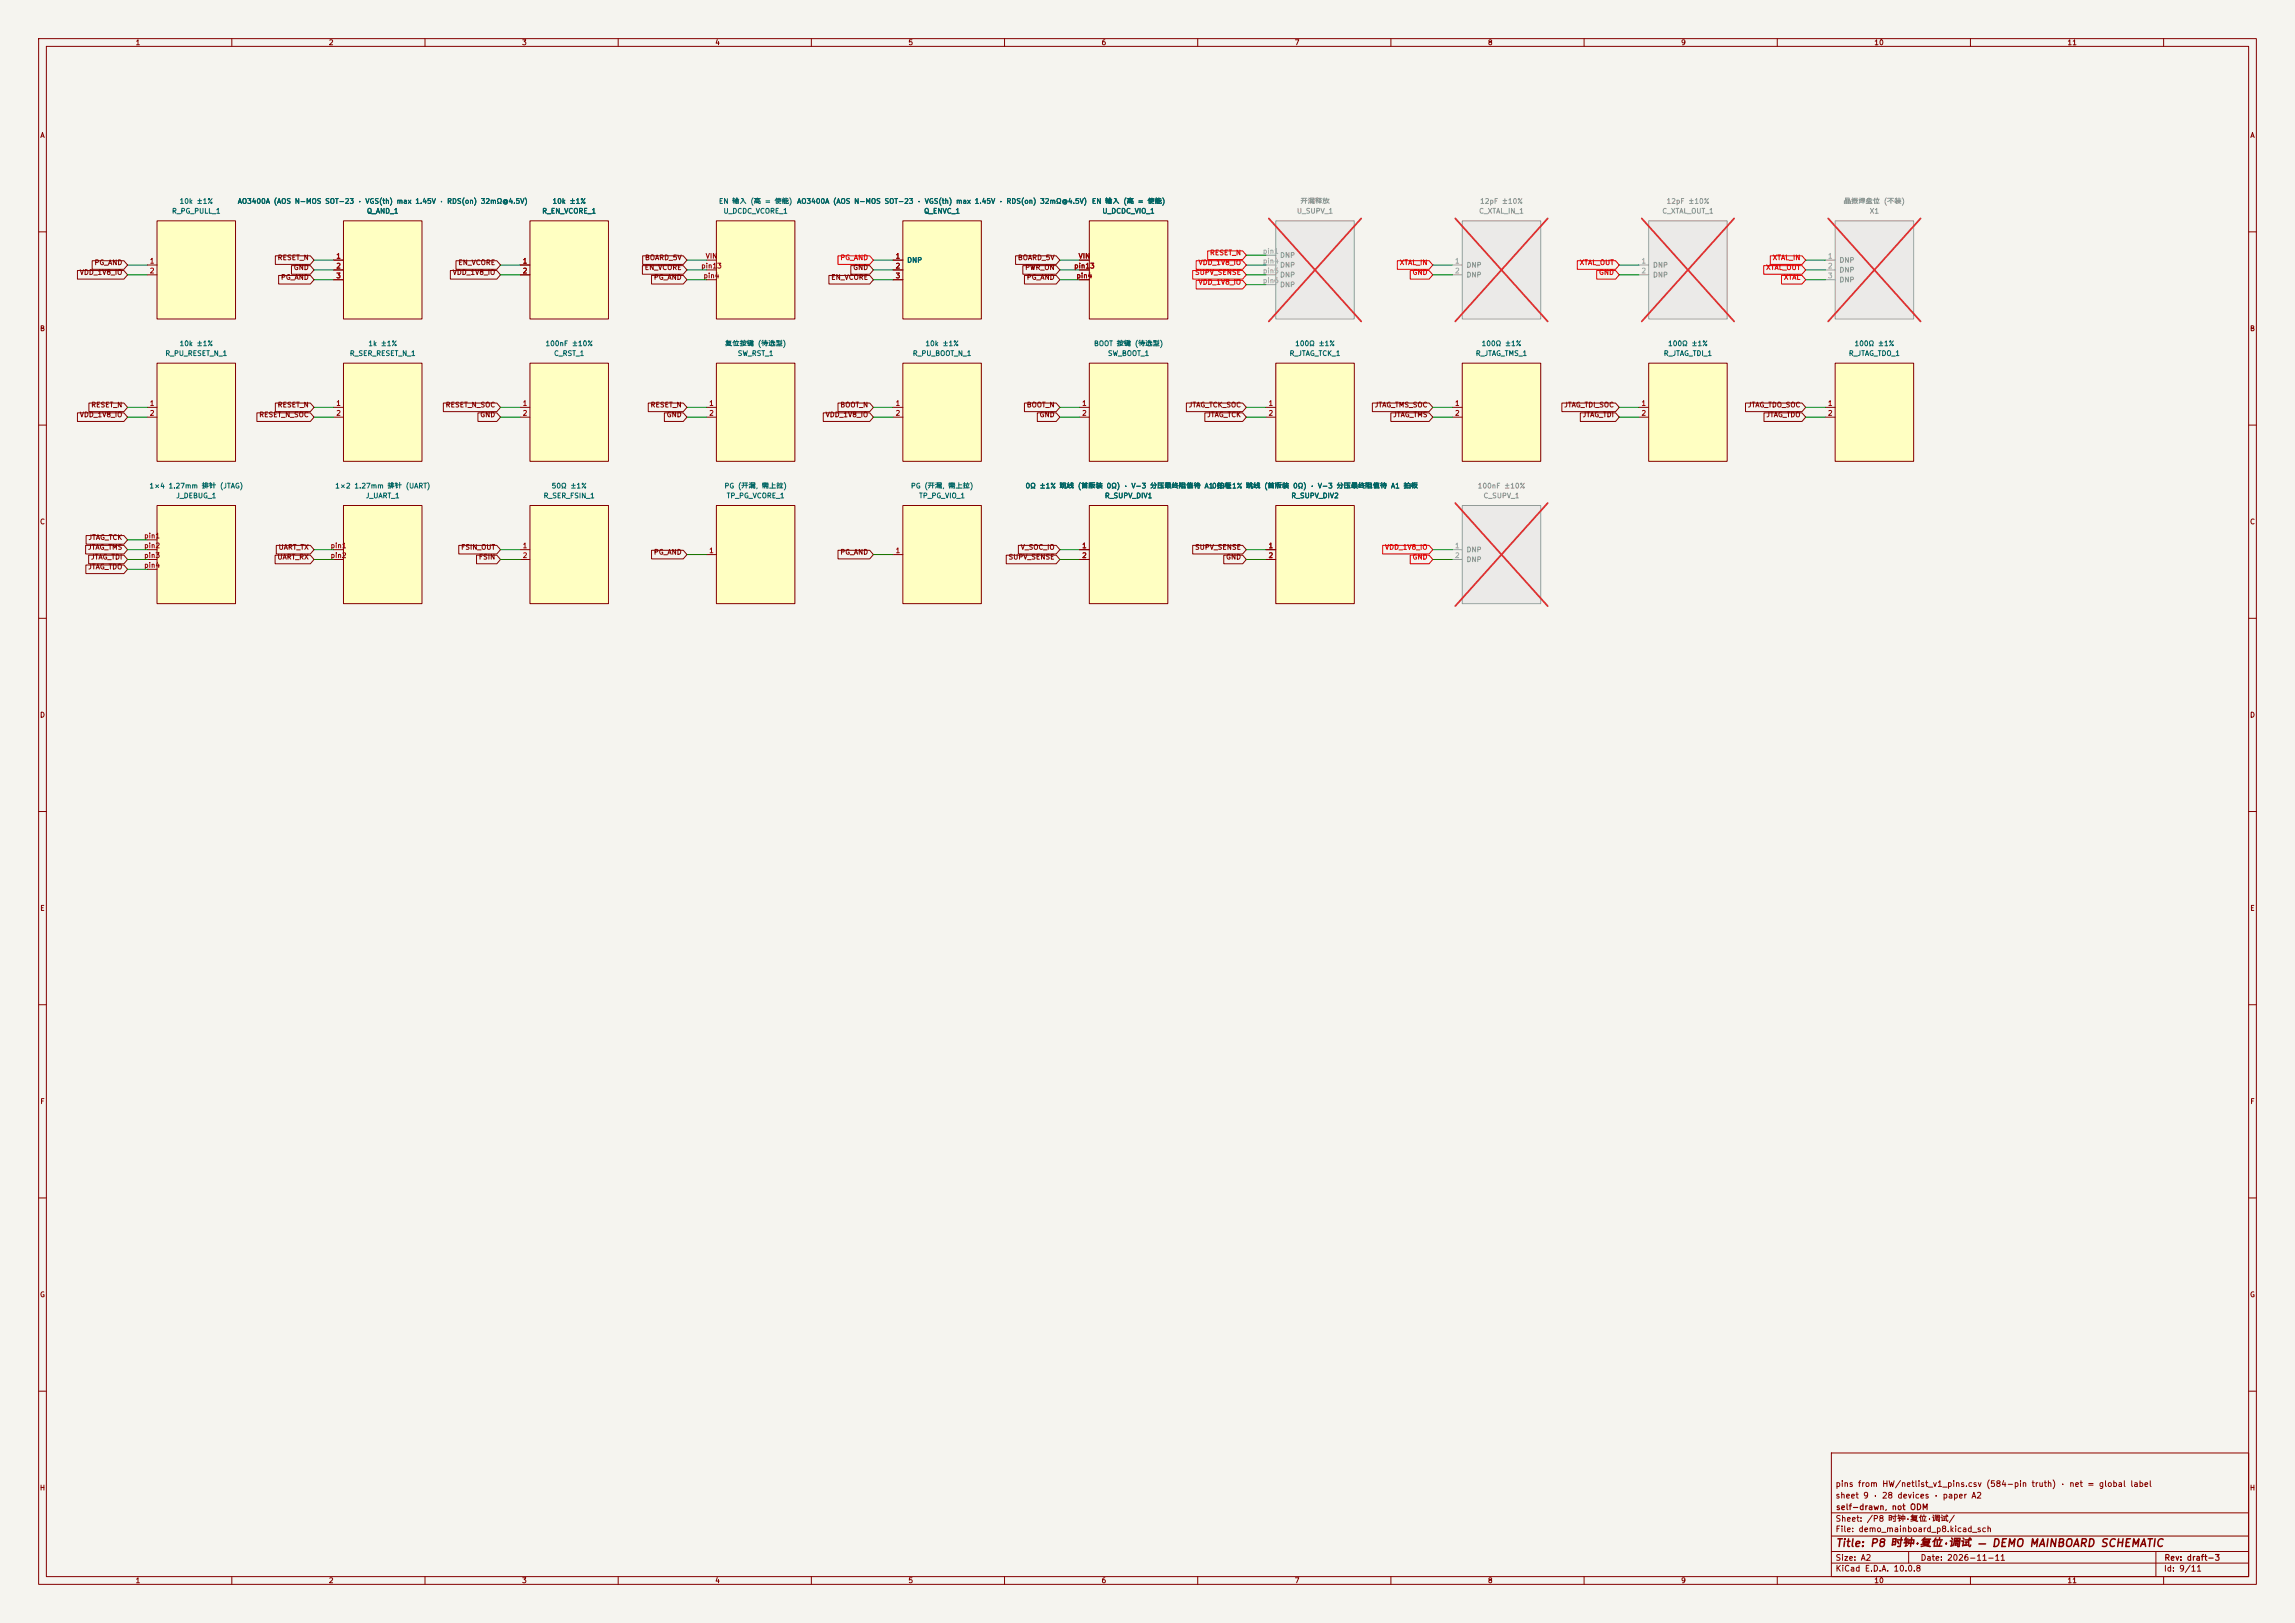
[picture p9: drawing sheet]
<svg xmlns="http://www.w3.org/2000/svg" width="594mm" height="420mm" viewBox="0 0 594 420" stroke-linecap="round" stroke-linejoin="round" font-family="sans-serif">
<defs><g id="words">
<text font-size="2" fill="#840000" x="475" y="400.8">Title: P8 时钟·复位·调试 — DEMO MAINBOARD SCHEMATIC</text>
<g font-size="1.5" fill="#840000">
<text x="475" y="388.1">sheet 9 · 28 devices · paper A2</text>
<text x="475" y="385.1">pins from HW/netlist_v1_pins.csv (584-pin truth) · net = global label</text>
<text x="475" y="394.1">Sheet: /P8 时钟·复位·调试/</text>
<text x="475.1" y="391.1">self-drawn, not ODM</text>
<text x="475" y="396.8">File: demo_mainboard_p8.kicad_sch</text>
<text x="475" y="407">KiCad E.D.A. 10.0.8</text>
<text x="475" y="404.2">Size: A2</text>
<text x="497" y="404.2">Date: 2026-11-11</text>
<text x="560" y="407">Id: 9/11</text>
<text x="560.1" y="404.2">Rev: draft-3</text>
</g>
<g font-size="1.3" fill="#840000">
<text x="35" y="12">1</text>
<text x="85" y="12">2</text>
<text x="135" y="12">3</text>
<text x="185" y="12">4</text>
<text x="235" y="12">5</text>
<text x="285" y="12">6</text>
<text x="335" y="12">7</text>
<text x="385" y="12">8</text>
<text x="435" y="12">9</text>
<text x="485" y="12">10</text>
<text x="535" y="12">11</text>
<text x="10.3" y="36">A</text>
<text x="582.3" y="36">A</text>
<text x="20.5" y="71.4">VDD_1V8_IO</text>
<text x="24.3" y="68.9">PG_AND</text>
<text x="71.7" y="67.6">RESET_N</text>
<text x="75.9" y="70.2">GND</text>
<text x="117" y="71.4">VDD_1V8_IO</text>
<text x="118.5" y="68.9">EN_VCORE</text>
<text x="166.7" y="70.2">EN_VCORE</text>
<text x="166.8" y="67.6">BOARD_5V</text>
<text x="220.7" y="70.2">GND</text>
<text x="263.3" y="67.6">BOARD_5V</text>
<text x="265.2" y="70.2">PWR_ON</text>
<text x="72.6" y="72.7">PG_AND</text>
<text x="169.1" y="72.7">PG_AND</text>
<text x="215" y="72.7">EN_VCORE</text>
<text x="265.6" y="72.7">PG_AND</text>
<text x="10.2" y="86">B</text>
<text x="582.2" y="86">B</text>
<text x="23.5" y="105.7">RESET_N</text>
<text x="71.7" y="105.7">RESET_N</text>
<text x="115.2" y="105.7">RESET_N_SOC</text>
<text x="168.3" y="105.7">RESET_N</text>
<text x="217.4" y="105.7">BOOT_N</text>
<text x="265.6" y="105.7">BOOT_N</text>
<text x="307.5" y="105.7">JTAG_TCK_SOC</text>
<text x="355.7" y="105.7">JTAG_TMS_SOC</text>
<text x="404.7" y="105.7">JTAG_TDI_SOC</text>
<text x="452.3" y="105.7">JTAG_TDO_SOC</text>
<text x="20.5" y="108.3">VDD_1V8_IO</text>
<text x="67" y="108.3">RESET_N_SOC</text>
<text x="124.2" y="108.3">GND</text>
<text x="172.4" y="108.3">GND</text>
<text x="213.6" y="108.3">VDD_1V8_IO</text>
<text x="269" y="108.3">GND</text>
<text x="312.3" y="108.3">JTAG_TCK</text>
<text x="360.5" y="108.3">JTAG_TMS</text>
<text x="409.5" y="108.3">JTAG_TDI</text>
<text x="457" y="108.3">JTAG_TDO</text>
<text x="10.2" y="136">C</text>
<text x="582.2" y="136">C</text>
<text x="22.6" y="142.6">JTAG_TMS</text>
<text x="22.8" y="140">JTAG_TCK</text>
<text x="72" y="142.6">UART_TX</text>
<text x="119.2" y="142.6">FSIN_OUT</text>
<text x="169.1" y="143.8">PG_AND</text>
<text x="217.4" y="143.8">PG_AND</text>
<text x="264.1" y="142.6">V_SOC_IO</text>
<text x="309.2" y="142.6">SUPV_SENSE</text>
<text x="22.7" y="147.6">JTAG_TDO</text>
<text x="23.4" y="145.1">JTAG_TDI</text>
<text x="71.7" y="145.1">UART_RX</text>
<text x="123.8" y="145.1">FSIN</text>
<text x="260.9" y="145.1">SUPV_SENSE</text>
<text x="317.2" y="145.1">GND</text>
<text x="10.2" y="186">D</text>
<text x="582.2" y="186">D</text>
<text x="10.3" y="236">E</text>
<text x="582.3" y="236">E</text>
<text x="10.3" y="286">F</text>
<text x="582.3" y="286">F</text>
<text x="10.2" y="336">G</text>
<text x="582.2" y="336">G</text>
<text x="10.2" y="386">H</text>
<text x="582.2" y="386">H</text>
<text x="35" y="410">1</text>
<text x="85" y="410">2</text>
<text x="135" y="410">3</text>
<text x="185" y="410">4</text>
<text x="235" y="410">5</text>
<text x="285" y="410">6</text>
<text x="335" y="410">7</text>
<text x="385" y="410">8</text>
<text x="435" y="410">9</text>
<text x="485" y="410">10</text>
<text x="535" y="410">11</text>
</g>
<g font-size="1.3" fill="#006464">
<text x="46.3" y="53">10k ±1%</text>
<text x="61.4" y="53">AO3400A (AOS N-MOS SOT-23 · VGS(th) max 1.45V · RDS(on) 32mΩ@4.5V)</text>
<text x="142.9" y="53">10k ±1%</text>
<text x="186" y="53">EN 输入 (高 = 使能)</text>
<text x="206.2" y="53">AO3400A (AOS N-MOS SOT-23 · VGS(th) max 1.45V · RDS(on) 32mΩ@4.5V)</text>
<text x="282.5" y="53">EN 输入 (高 = 使能)</text>
<text x="44.4" y="55.6">R_PG_PULL_1</text>
<text x="94.9" y="55.6">Q_AND_1</text>
<text x="140.2" y="55.6">R_EN_VCORE_1</text>
<text x="187.1" y="55.6">U_DCDC_VCORE_1</text>
<text x="239.1" y="55.6">Q_ENVC_1</text>
<text x="285.2" y="55.6">U_DCDC_VIO_1</text>
<text x="234.7" y="68.3">DNP</text>
<text x="46.3" y="89.9">10k ±1%</text>
<text x="95.2" y="89.9">1k ±1%</text>
<text x="141.1" y="89.9">100nF ±10%</text>
<text x="187.6" y="89.9">复位按键 (待选型)</text>
<text x="239.4" y="89.9">10k ±1%</text>
<text x="283" y="89.9">BOOT 按键 (待选型)</text>
<text x="335.1" y="89.9">100Ω ±1%</text>
<text x="383.4" y="89.9">100Ω ±1%</text>
<text x="431.6" y="89.9">100Ω ±1%</text>
<text x="479.9" y="89.9">100Ω ±1%</text>
<text x="42.7" y="92.4">R_PU_RESET_N_1</text>
<text x="90.4" y="92.4">R_SER_RESET_N_1</text>
<text x="143.3" y="92.4">C_RST_1</text>
<text x="190.8" y="92.4">SW_RST_1</text>
<text x="236.1" y="92.4">R_PU_BOOT_N_1</text>
<text x="286.6" y="92.4">SW_BOOT_1</text>
<text x="333.6" y="92.4">R_JTAG_TCK_1</text>
<text x="381.8" y="92.4">R_JTAG_TMS_1</text>
<text x="430.5" y="92.4">R_JTAG_TDI_1</text>
<text x="478.4" y="92.4">R_JTAG_TDO_1</text>
<text x="38.5" y="126.7">1×4 1.27mm 排针 (JTAG)</text>
<text x="45.5" y="129.2">J_DEBUG_1</text>
<text x="86.6" y="126.7">1×2 1.27mm 排针 (UART)</text>
<text x="94.5" y="129.2">J_UART_1</text>
<text x="140.6" y="129.2">R_SER_FSIN_1</text>
<text x="142.7" y="126.7">50Ω ±1%</text>
<text x="187.4" y="126.7">PG (开漏, 需上拉)</text>
<text x="188" y="129.2">TP_PG_VCORE_1</text>
<text x="235.6" y="126.7">PG (开漏, 需上拉)</text>
<text x="237.8" y="129.2">TP_PG_VIO_1</text>
<text x="265.3" y="126.7">0Ω ±1% 跳线 (首版装 0Ω) · V-3 分压最终阻值待 A10Ω ±1% 跳线 (首版装 0Ω) · V-3 分压最终阻值待 A1 拍板</text>
<text x="285.8" y="129.2">R_SUPV_DIV1</text>
<text x="314.9" y="126.7">拍板</text>
<text x="334.1" y="129.2">R_SUPV_DIV2</text>
</g>
<g font-size="1.3" fill="#939391">
<text x="336.5" y="53">开漏释放</text>
<text x="383" y="53">12pF ±10%</text>
<text x="431.2" y="53">12pF ±10%</text>
<text x="477.1" y="53">晶振焊盘位 (不装)</text>
<text x="335.5" y="55.6">U_SUPV_1</text>
<text x="382.7" y="55.6">C_XTAL_IN_1</text>
<text x="430.1" y="55.6">C_XTAL_OUT_1</text>
<text x="483.8" y="55.6">X1</text>
<text x="331.2" y="67">DNP</text>
<text x="331.2" y="69.5">DNP</text>
<text x="379.4" y="69.5">DNP</text>
<text x="427.7" y="69.5">DNP</text>
<text x="476" y="68.3">DNP</text>
<text x="476" y="70.8">DNP</text>
<text x="331.2" y="72.1">DNP</text>
<text x="331.2" y="74.6">DNP</text>
<text x="379.4" y="72.1">DNP</text>
<text x="427.7" y="72.1">DNP</text>
<text x="476" y="73.4">DNP</text>
<text x="382.4" y="126.7">100nF ±10%</text>
<text x="383.8" y="129.2">C_SUPV_1</text>
<text x="379.4" y="143.2">DNP</text>
<text x="379.4" y="145.7">DNP</text>
</g>
<g font-size="1.3" fill="#a5a4a2">
<text x="326.7" y="66">pin1</text>
<text x="326.7" y="68.5">pin4</text>
<text x="326.7" y="71">pin5</text>
<text x="376.5" y="68.5">1</text>
<text x="376.5" y="71">2</text>
<text x="424.7" y="68.5">1</text>
<text x="424.7" y="71">2</text>
<text x="473" y="67.2">1</text>
<text x="473" y="69.8">2</text>
<text x="326.7" y="73.6">pin6</text>
<text x="473" y="72.3">3</text>
<text x="376.5" y="142.2">1</text>
<text x="376.5" y="144.7">2</text>
</g>
<g font-size="1.3" fill="#a90000">
<text x="38.6" y="68.5">1</text>
<text x="38.6" y="71">2</text>
<text x="86.9" y="67.2">1</text>
<text x="86.9" y="69.8">2</text>
<text x="135.2" y="68.5">1</text>
<text x="135.2" y="71">2</text>
<text x="181.4" y="69.8">pin13</text>
<text x="182.5" y="67.2">VIN</text>
<text x="231.7" y="67.2">1</text>
<text x="231.7" y="69.8">2</text>
<text x="277.9" y="69.8">pin13</text>
<text x="279" y="67.2">VIN</text>
<text x="86.9" y="72.3">3</text>
<text x="182" y="72.3">pin4</text>
<text x="231.7" y="72.3">3</text>
<text x="278.5" y="72.3">pin4</text>
<text x="38.6" y="105.3">1</text>
<text x="38.6" y="107.9">2</text>
<text x="86.9" y="105.3">1</text>
<text x="86.9" y="107.9">2</text>
<text x="135.2" y="105.3">1</text>
<text x="135.2" y="107.9">2</text>
<text x="183.4" y="105.3">1</text>
<text x="183.4" y="107.9">2</text>
<text x="231.7" y="105.3">1</text>
<text x="231.7" y="107.9">2</text>
<text x="279.9" y="105.3">1</text>
<text x="279.9" y="107.9">2</text>
<text x="328.2" y="105.3">1</text>
<text x="328.2" y="107.9">2</text>
<text x="376.5" y="105.3">1</text>
<text x="376.5" y="107.9">2</text>
<text x="424.7" y="105.3">1</text>
<text x="424.7" y="107.9">2</text>
<text x="473" y="105.3">1</text>
<text x="473" y="107.9">2</text>
<text x="37.2" y="139.6">pin1</text>
<text x="37.2" y="142.2">pin2</text>
<text x="85.4" y="142.2">pin1</text>
<text x="135.2" y="142.2">1</text>
<text x="183.4" y="143.4">1</text>
<text x="231.7" y="143.4">1</text>
<text x="279.9" y="142.2">1</text>
<text x="328.2" y="142.2">1</text>
<text x="37.2" y="144.7">pin3</text>
<text x="37.2" y="147.2">pin4</text>
<text x="85.4" y="144.7">pin2</text>
<text x="135.2" y="144.7">2</text>
<text x="279.9" y="144.7">2</text>
<text x="328.2" y="144.7">2</text>
</g>
<g font-size="1.3" fill="#f00">
<text x="217.4" y="67.6">PG_AND</text>
<text x="309.2" y="71.4">SUPV_SENSE</text>
<text x="310.1" y="68.9">VDD_1V8_IO</text>
<text x="313" y="66.4">RESET_N</text>
<text x="362.1" y="68.9">XTAL_IN</text>
<text x="365.5" y="71.4">GND</text>
<text x="408.7" y="68.9">XTAL_OUT</text>
<text x="413.7" y="71.4">GND</text>
<text x="457" y="70.2">XTAL_OUT</text>
<text x="458.7" y="67.6">XTAL_IN</text>
<text x="310.1" y="74">VDD_1V8_IO</text>
<text x="461.6" y="72.7">XTAL</text>
<text x="358.3" y="142.6">VDD_1V8_IO</text>
<text x="365.5" y="145.1">GND</text>
</g>
</g></defs>
<path d="M0 0h594v420h-594z" fill="#f5f4ef" stroke="#f5f4ef" stroke-width=".26"/>
<g fill="none" stroke="#840000" stroke-width=".26">
<path d="M10 10h574v400h-574zM12 12h570v396h-570zM60 10v2M110 10v2M160 10v2M210 10v2M260 10v2M310 10v2M360 10v2M410 10v2M460 10v2M510 10v2"/>
<path d="M560 10v2M10 60h2M582 60h2M10 110h2M582 110h2M10 160h2M582 160h2M10 210h2M582 210h2M10 260h2M582 260h2M10 310h2"/>
<path d="M582 310h2M10 360h2M474 376h108v32h-108zM582 360h2M474 397.5h108M474 391.5h108M60 408v2M110 408v2M160 408v2M210 408v2M260 408v2M310 408v2"/>
<path d="M360 408v2M410 408v2M460 408v2M474 404.5h108M474 401.5h108M494 401.5v3M510 408v2M558 401.5v6.5M560 408v2"/>
</g>
<path d="M475 94h20.3v25.4h-20.3z" fill="#ffffc2"/>
<path d="M475 94h20.3v25.4h-20.3zM472.4 105.4h2.6M472.4 108h2.6" fill="none" stroke="#840000" stroke-width=".26"/>
<path d="M40.6 94h20.4v25.4h-20.4z" fill="#ffffc2"/>
<path d="M40.6 94h20.4v25.4h-20.4zM38.1 105.4h2.5M38.1 108h2.5" fill="none" stroke="#840000" stroke-width=".26"/>
<path d="M185.4 94h20.3v25.4h-20.3z" fill="#ffffc2"/>
<path d="M185.4 94h20.3v25.4h-20.3zM182.9 105.4h2.5M182.9 108h2.5" fill="none" stroke="#840000" stroke-width=".26"/>
<path d="M185.4 130.8h20.3v25.4h-20.3z" fill="#ffffc2"/>
<path d="M185.4 130.8h20.3v25.4h-20.3zM182.9 143.5h2.5" fill="none" stroke="#840000" stroke-width=".26"/>
<path d="M88.9 57.2h20.3v25.4h-20.3z" fill="#ffffc2"/>
<path d="M88.9 57.2h20.3v25.4h-20.3zM86.4 67.3h2.5M86.4 69.9h2.5M86.4 72.4h2.5" fill="none" stroke="#840000" stroke-width=".26"/>
<path d="M137.2 130.8h20.3v25.4h-20.3z" fill="#ffffc2"/>
<path d="M137.2 130.8h20.3v25.4h-20.3zM134.6 142.2h2.6M134.6 144.8h2.6" fill="none" stroke="#840000" stroke-width=".26"/>
<path d="M330.2 130.8h20.3v25.4h-20.3z" fill="#ffffc2"/>
<path d="M330.2 130.8h20.3v25.4h-20.3zM327.7 142.2h2.5M327.7 144.8h2.5" fill="none" stroke="#840000" stroke-width=".26"/>
<path d="M40.6 57.2h20.4v25.4h-20.4z" fill="#ffffc2"/>
<path d="M40.6 57.2h20.4v25.4h-20.4zM38.1 68.6h2.5M38.1 71.1h2.5" fill="none" stroke="#840000" stroke-width=".26"/>
<path d="M330.2 57.2h20.3v25.4h-20.3z" fill="#ebeae8"/>
<path d="M330.2 57.2h20.3v25.4h-20.3zM327.7 66h2.5M327.7 68.6h2.5M327.7 71.1h2.5M327.7 73.7h2.5" fill="none" stroke="#9c9b98" stroke-width=".26"/>
<path d="M328.4 56.5l23.9 26.7M352.3 56.5l-23.9 26.7" fill="none" stroke="#e12e31" stroke-width=".46"/>
<path d="M233.7 94h20.3v25.4h-20.3z" fill="#ffffc2"/>
<path d="M233.7 94h20.3v25.4h-20.3zM231.1 105.4h2.6M231.1 108h2.6" fill="none" stroke="#840000" stroke-width=".26"/>
<path d="M378.5 57.2h20.3v25.4h-20.3z" fill="#ebeae8"/>
<path d="M378.5 57.2h20.3v25.4h-20.3zM375.9 68.6h2.6M375.9 71.1h2.6" fill="none" stroke="#9c9b98" stroke-width=".26"/>
<path d="M376.7 56.5l23.9 26.7M400.6 56.5l-23.9 26.7" fill="none" stroke="#e12e31" stroke-width=".46"/>
<path d="M426.7 94h20.3v25.4h-20.3z" fill="#ffffc2"/>
<path d="M426.7 94h20.3v25.4h-20.3zM424.2 105.4h2.5M424.2 108h2.5" fill="none" stroke="#840000" stroke-width=".26"/>
<path d="M426.7 57.2h20.3v25.4h-20.3z" fill="#ebeae8"/>
<path d="M426.7 57.2h20.3v25.4h-20.3zM424.2 68.6h2.5M424.2 71.1h2.5" fill="none" stroke="#9c9b98" stroke-width=".26"/>
<path d="M424.9 56.5l23.9 26.7M448.8 56.5l-23.9 26.7" fill="none" stroke="#e12e31" stroke-width=".46"/>
<path d="M378.5 130.8h20.3v25.4h-20.3z" fill="#ebeae8"/>
<path d="M378.5 130.8h20.3v25.4h-20.3zM375.9 142.2h2.6M375.9 144.8h2.6" fill="none" stroke="#9c9b98" stroke-width=".26"/>
<path d="M376.7 130.2l23.9 26.6M400.6 130.2l-23.9 26.6" fill="none" stroke="#e12e31" stroke-width=".46"/>
<path d="M233.7 57.2h20.3v25.4h-20.3z" fill="#ffffc2"/>
<path d="M233.7 57.2h20.3v25.4h-20.3zM231.1 67.3h2.6M231.1 69.9h2.6M231.1 72.4h2.6" fill="none" stroke="#840000" stroke-width=".26"/>
<path d="M378.5 94h20.3v25.4h-20.3z" fill="#ffffc2"/>
<path d="M378.5 94h20.3v25.4h-20.3zM375.9 105.4h2.6M375.9 108h2.6" fill="none" stroke="#840000" stroke-width=".26"/>
<path d="M475 57.2h20.3v25.4h-20.3z" fill="#ebeae8"/>
<path d="M475 57.2h20.3v25.4h-20.3zM472.4 67.3h2.6M472.4 69.9h2.6M472.4 72.4h2.6" fill="none" stroke="#9c9b98" stroke-width=".26"/>
<path d="M473.2 56.5l23.9 26.7M497.1 56.5l-23.9 26.7" fill="none" stroke="#e12e31" stroke-width=".46"/>
<path d="M281.9 130.8h20.4v25.4h-20.4z" fill="#ffffc2"/>
<path d="M281.9 130.8h20.4v25.4h-20.4zM279.4 142.2h2.5M279.4 144.8h2.5" fill="none" stroke="#840000" stroke-width=".26"/>
<path d="M281.9 57.2h20.4v25.4h-20.4z" fill="#ffffc2"/>
<path d="M281.9 57.2h20.4v25.4h-20.4zM279.4 67.3h2.5M279.4 72.4h2.5M279.4 69.9h2.5" fill="none" stroke="#840000" stroke-width=".26"/>
<path d="M40.6 130.8h20.4v25.4h-20.4z" fill="#ffffc2"/>
<path d="M38.1 139.7h2.5M40.6 130.8h20.4v25.4h-20.4zM38.1 142.2h2.5M38.1 144.8h2.5M38.1 147.3h2.5" fill="none" stroke="#840000" stroke-width=".26"/>
<path d="M88.9 94h20.3v25.4h-20.3z" fill="#ffffc2"/>
<path d="M88.9 94h20.3v25.4h-20.3zM86.4 105.4h2.5M86.4 108h2.5" fill="none" stroke="#840000" stroke-width=".26"/>
<path d="M281.9 94h20.4v25.4h-20.4z" fill="#ffffc2"/>
<path d="M281.9 94h20.4v25.4h-20.4zM279.4 105.4h2.5M279.4 108h2.5" fill="none" stroke="#840000" stroke-width=".26"/>
<path d="M137.2 57.2h20.3v25.4h-20.3z" fill="#ffffc2"/>
<path d="M137.2 57.2h20.3v25.4h-20.3zM134.6 68.6h2.6M134.6 71.1h2.6" fill="none" stroke="#840000" stroke-width=".26"/>
<path d="M185.4 57.2h20.3v25.4h-20.3z" fill="#ffffc2"/>
<path d="M185.4 57.2h20.3v25.4h-20.3zM182.9 67.3h2.5M182.9 72.4h2.5M182.9 69.9h2.5" fill="none" stroke="#840000" stroke-width=".26"/>
<path d="M137.2 94h20.3v25.4h-20.3z" fill="#ffffc2"/>
<path d="M137.2 94h20.3v25.4h-20.3zM134.6 105.4h2.6M134.6 108h2.6" fill="none" stroke="#840000" stroke-width=".26"/>
<path d="M233.7 130.8h20.3v25.4h-20.3z" fill="#ffffc2"/>
<path d="M233.7 130.8h20.3v25.4h-20.3zM231.1 143.5h2.6" fill="none" stroke="#840000" stroke-width=".26"/>
<path d="M88.9 130.8h20.3v25.4h-20.3z" fill="#ffffc2"/>
<path d="M88.9 130.8h20.3v25.4h-20.3zM86.4 142.2h2.5M86.4 144.8h2.5" fill="none" stroke="#840000" stroke-width=".26"/>
<path d="M330.2 94h20.3v25.4h-20.3z" fill="#ffffc2"/>
<g fill="none" stroke="#840000" stroke-width=".26">
<path d="M20 70h12.1l.9 1.1-.9 1.1h-12.1zM23.9 67.5h8.2l.9 1.1-.9 1.1h-8.2zM71.3 66.2h9l1 1.1-1 1.1h-9zM72.1 71.3h8.2l1 1.1-1 1.1h-8.2zM75.4 68.7h4.9l1 1.2-1 1.1h-4.9zM86.4 67.3h2.5M86.4 69.9h2.5M86.4 72.4h2.5M116.6 70h12l.9 1.1-.9 1.1h-12zM118 67.5h10.6l.9 1.1-.9 1.1h-10.6zM134.6 68.6h2.6M134.6 71.1h2.6"/>
<path d="M166.3 68.7h10.5l1 1.2-1 1.1h-10.5zM166.3 66.2h10.5l1 1.1-1 1.1h-10.5zM168.6 71.3h8.2l1 1.1-1 1.1h-8.2zM214.5 71.3h10.6l1 1.1-1 1.1h-10.6zM220.2 68.7h4.9l1 1.2-1 1.1h-4.9zM231.1 67.3h2.6M231.1 69.9h2.6M231.1 72.4h2.6M262.9 66.2h10.5l.9 1.1-.9 1.1h-10.5zM264.7 68.7h8.7l.9 1.2-.9 1.1h-8.7zM265.2 71.3h8.2l.9 1.1-.9 1.1h-8.2zM279.4 67.3h2.5"/>
<path d="M279.4 69.9h2.5M279.4 72.4h2.5M330.2 94h20.3v25.4h-20.3zM20 106.8h12.1l.9 1.2-.9 1.1h-12.1zM23 104.3h9.1l.9 1.1-.9 1.1h-9.1zM66.5 106.8h13.8l1 1.2-1 1.1h-13.8zM71.3 104.3h9l1 1.1-1 1.1h-9zM114.8 104.3h13.8l.9 1.1-.9 1.1h-13.8zM123.7 106.8h4.9l.9 1.2-.9 1.1h-4.9zM167.8 104.3h9l1 1.1-1 1.1h-9zM172 106.8h4.8l1 1.2-1 1.1h-4.8zM213.1 106.8h12l1 1.2-1 1.1h-12z"/>
<path d="M216.9 104.3h8.2l1 1.1-1 1.1h-8.2zM265.2 104.3h8.2l.9 1.1-.9 1.1h-8.2zM268.5 106.8h4.9l.9 1.2-.9 1.1h-4.9zM307.1 104.3h14.5l1 1.1-1 1.1h-14.5zM311.8 106.8h9.8l1 1.2-1 1.1h-9.8zM327.7 105.4h2.5M327.7 108h2.5M355.2 104.3h14.7l.9 1.1-.9 1.1h-14.7zM360 106.8h9.9l.9 1.2-.9 1.1h-9.9zM404.2 104.3h13.9l1 1.1-1 1.1h-13.9zM409 106.8h9.1l1 1.2-1 1.1h-9.1zM451.8 104.3h14.6l1 1.1-1 1.1h-14.6z"/>
<path d="M456.6 106.8h9.8l1 1.2-1 1.1h-9.8zM22.3 138.6h9.8l.9 1.1-.9 1.1h-9.8zM22.2 141.1h9.9l.9 1.1-.9 1.2h-9.9zM22.2 146.2h9.9l.9 1.1-.9 1.1h-9.9zM22.9 143.7h9.2l.9 1.1-.9 1.1h-9.2zM71.2 143.7h9.1l1 1.1-1 1.1h-9.1zM71.5 141.1h8.8l1 1.1-1 1.2h-8.8zM118.7 141.1h9.9l.9 1.1-.9 1.2h-9.9zM123.3 143.7h5.3l.9 1.1-.9 1.1h-5.3zM168.6 142.4h8.2l1 1.1-1 1.1h-8.2zM216.9 142.4h8.2l1 1.1-1 1.1h-8.2zM260.4 143.7h13l.9 1.1-.9 1.1h-13z"/>
<path d="M263.6 141.1h9.8l.9 1.1-.9 1.2h-9.8zM279.4 142.2h2.5M279.4 144.8h2.5M308.7 141.1h12.9l1 1.1-1 1.2h-12.9zM316.7 143.7h4.9l1 1.1-1 1.1h-4.9zM327.7 142.2h2.5M327.7 144.8h2.5"/>
</g>
<g fill="none" stroke="#f00" stroke-width=".26">
<path d="M216.9 66.2h8.2l1 1.1-1 1.1h-8.2zM308.7 70h12.9l1 1.1-1 1.1h-12.9zM309.6 72.5h12l1 1.2-1 1.1h-12zM309.6 67.5h12l1 1.1-1 1.1h-12zM312.6 64.9h9l1 1.1-1 1.2h-9zM361.7 67.5h8.2l.9 1.1-.9 1.1h-8.2zM365 70h4.9l.9 1.1-.9 1.1h-4.9zM408.2 67.5h9.9l1 1.1-1 1.1h-9.9zM413.3 70h4.8l1 1.1-1 1.1h-4.8zM456.5 68.7h9.9l1 1.2-1 1.1h-9.9zM458.2 66.2h8.2l1 1.1-1 1.1h-8.2zM461.1 71.3h5.3l1 1.1-1 1.1h-5.3z"/>
<path d="M357.9 141.1h12l.9 1.1-.9 1.2h-12zM365 143.7h4.9l.9 1.1-.9 1.1h-4.9z"/>
</g>
<g fill="none" stroke="#009600" stroke-width=".26">
<path d="M33 68.6h5.1M33 71.1h5.1M81.3 72.4h5.1M81.3 67.3h5.1M81.3 69.9h5.1M129.5 68.6h5.1M129.5 71.1h5.1M177.8 72.4h5.1M177.8 67.3h5.1M177.8 69.9h5.1M226.1 72.4h5M226.1 67.3h5"/>
<path d="M226.1 69.9h5M274.3 72.4h5.1M274.3 67.3h5.1M274.3 69.9h5.1M322.6 68.6h5.1M322.6 71.1h5.1M322.6 66h5.1M322.6 73.7h5.1M370.8 68.6h5.1M370.8 71.1h5.1M419.1 68.6h5.1M419.1 71.1h5.1"/>
<path d="M467.4 72.4h5M467.4 67.3h5M467.4 69.9h5M33 108h5.1M33 105.4h5.1M81.3 108h5.1M81.3 105.4h5.1M129.5 108h5.1M129.5 105.4h5.1M177.8 108h5.1M177.8 105.4h5.1M226.1 108h5"/>
<path d="M226.1 105.4h5M274.3 108h5.1M274.3 105.4h5.1M322.6 108h5.1M322.6 105.4h5.1M370.8 108h5.1M370.8 105.4h5.1M419.1 108h5.1M419.1 105.4h5.1M467.4 108h5M467.4 105.4h5M33 139.7h5.1"/>
<path d="M33 144.8h5.1M33 142.2h5.1M33 147.3h5.1M81.3 144.8h5.1M81.3 142.2h5.1M129.5 144.8h5.1M129.5 142.2h5.1M177.8 143.5h5.1M226.1 143.5h5M274.3 144.8h5.1M274.3 142.2h5.1M322.6 144.8h5.1"/>
<path d="M322.6 142.2h5.1M370.8 144.8h5.1M370.8 142.2h5.1"/>
</g>
<use href="#words"/>
</svg>
